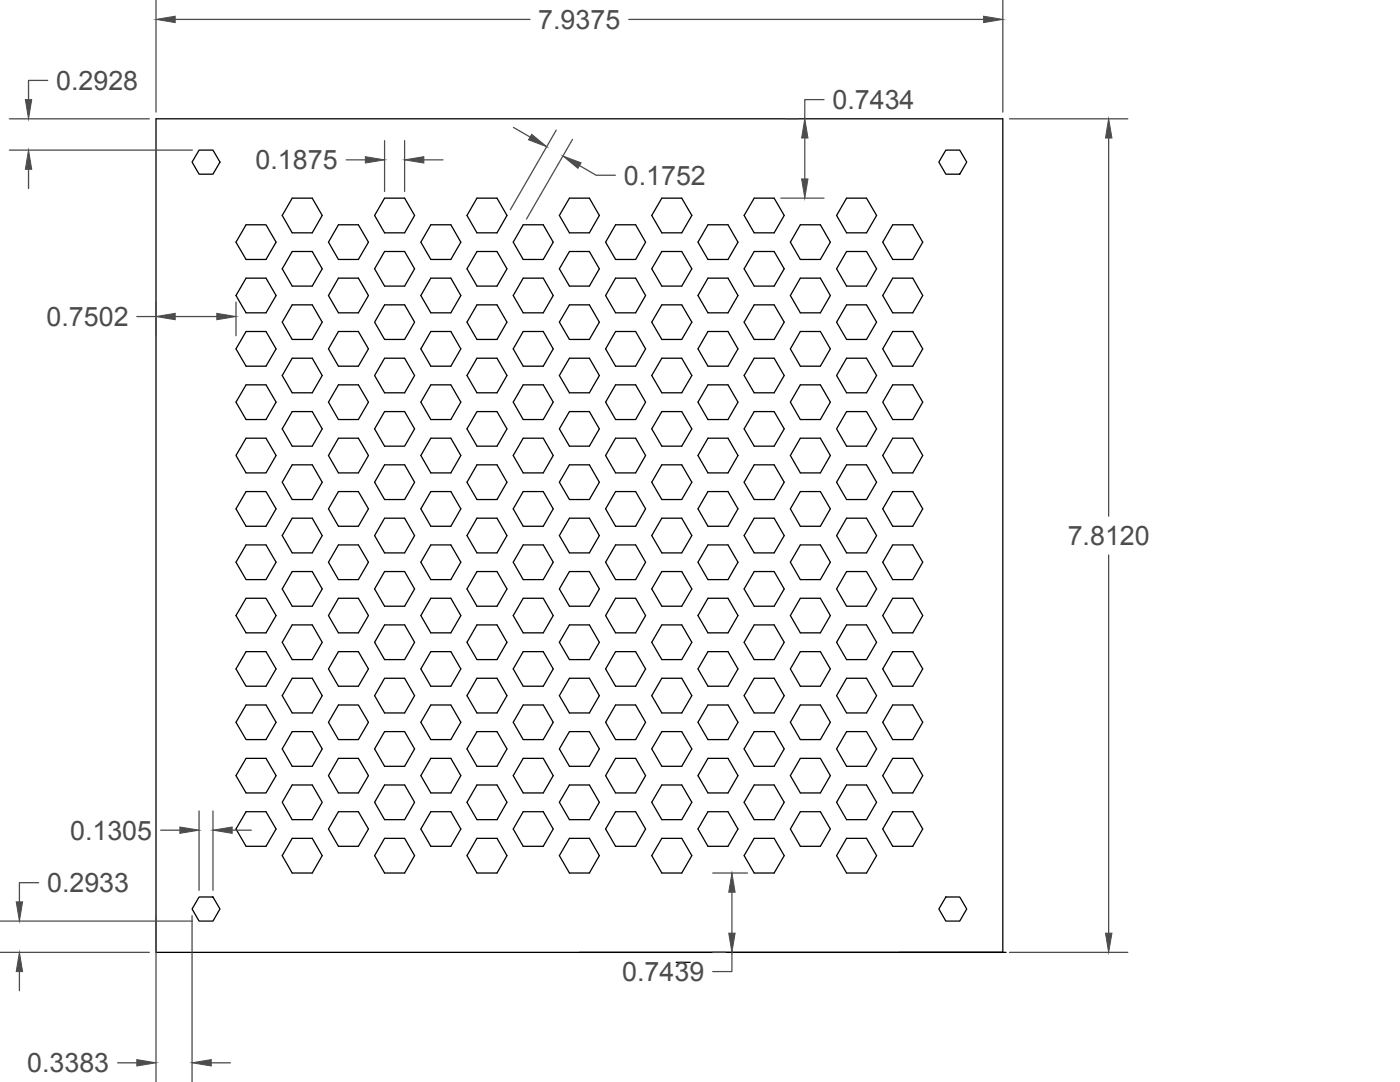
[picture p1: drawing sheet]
<svg xmlns="http://www.w3.org/2000/svg" width="279mm" height="216mm" viewBox="0 0 279 216" stroke-linecap="round" stroke-linejoin="round" font-family="sans-serif">
<defs><g id="words">
<g font-size="5.4" fill="#4c4c4c">
<text x="107.4" y="5.8">7.9375</text>
<text x="11.2" y="17.9">0.2928</text>
<text x="166.1" y="21.8">0.7434</text>
<text x="51" y="33.8">0.1875</text>
<text x="124.5" y="36.9">0.1752</text>
<text x="9.3" y="65">0.7502</text>
<text x="213.1" y="108.8">7.8120</text>
<text x="14" y="167.5">0.1305</text>
<text x="9.4" y="178">0.2933</text>
<text x="124.2" y="195.7">0.7439</text>
<text x="5.4" y="214">0.3383</text>
</g>
</g></defs>
<!-- layer: 0 -->
<g fill="none" stroke="#000" stroke-width=".25">
<path d="M39.7 30h2.8l1.4 2.3-1.4 2.5h-2.8l-1.4-2.5zM58.3 39.5h4l2 3.5-2 3.5h-4l-2-3.5zM76.8 39.5h4l1.9 3.5-1.9 3.5h-4l-2-3.5zM95.2 39.5h4l2 3.5-2 3.5h-4l-2-3.5zM113.6 39.5h4l2 3.5-2 3.5h-4l-2-3.5zM132.1 39.5h4l2 3.5-2 3.5h-4l-2-3.5zM150.5 39.5h4l2 3.5-2 3.5h-4l-2-3.5zM169 39.5h3.9l2 3.5-2 3.5h-3.9l-2-3.5zM188.8 30h2.7l1.4 2.3-1.4 2.5h-2.7l-1.4-2.5zM49.1 44.9h4l2 3.4-2 3.5h-4l-2-3.5zM49.1 55.5h4l2 3.5-2 3.4h-4l-2-3.4zM58.3 50.2h4l2 3.4-2 3.5h-4l-2-3.5z"/>
<path d="M67.5 44.9h4l2 3.4-2 3.5h-4l-1.9-3.5zM67.5 55.5h4l2 3.5-2 3.4h-4l-1.9-3.4zM76.8 50.2h4l1.9 3.4-1.9 3.5h-4l-2-3.5zM86 44.9h4l2 3.4-2 3.5h-4l-2-3.5zM86 55.5h4l2 3.5-2 3.4h-4l-2-3.4zM95.2 50.2h4l2 3.4-2 3.5h-4l-2-3.5zM104.4 44.9h4l2 3.4-2 3.5h-4l-2-3.5zM104.4 55.5h4l2 3.5-2 3.4h-4l-2-3.4zM113.6 50.2h4l2 3.4-2 3.5h-4l-2-3.5zM122.9 44.9h4l1.9 3.4-1.9 3.5h-4l-2-3.5zM122.9 55.5h4l1.9 3.5-1.9 3.4h-4l-2-3.4zM132.1 50.2h4l2 3.4-2 3.5h-4l-2-3.5z"/>
<path d="M141.3 44.9h4l2 3.4-2 3.5h-4l-2-3.5zM141.3 55.5h4l2 3.5-2 3.4h-4l-2-3.4zM150.5 50.2h4l2 3.4-2 3.5h-4l-2-3.5zM159.7 44.9h4l2 3.4-2 3.5h-4l-2-3.5zM159.7 55.5h4l2 3.5-2 3.4h-4l-2-3.4zM169 50.2h3.9l2 3.4-2 3.5h-3.9l-2-3.5zM178.2 44.9h4l2 3.4-2 3.5h-4l-2-3.5zM178.2 55.5h4l2 3.5-2 3.4h-4l-2-3.4zM49.1 76.8h4l2 3.4-2 3.5h-4l-2-3.5zM49.1 66.1h4l2 3.5-2 3.5h-4l-2-3.5zM58.3 60.8h4l2 3.5-2 3.4h-4l-2-3.4zM58.3 71.5h4l2 3.4-2 3.5h-4l-2-3.5z"/>
<path d="M67.5 76.8h4l2 3.4-2 3.5h-4l-1.9-3.5zM67.5 66.1h4l2 3.5-2 3.5h-4l-1.9-3.5zM76.8 60.8h4l1.9 3.5-1.9 3.4h-4l-2-3.4zM76.8 71.5h4l1.9 3.4-1.9 3.5h-4l-2-3.5zM86 76.8h4l2 3.4-2 3.5h-4l-2-3.5zM86 66.1h4l2 3.5-2 3.5h-4l-2-3.5zM95.2 71.5h4l2 3.4-2 3.5h-4l-2-3.5zM95.2 60.8h4l2 3.5-2 3.4h-4l-2-3.4zM104.4 76.8h4l2 3.4-2 3.5h-4l-2-3.5zM104.4 66.1h4l2 3.5-2 3.5h-4l-2-3.5zM113.6 60.8h4l2 3.5-2 3.4h-4l-2-3.4zM113.6 71.5h4l2 3.4-2 3.5h-4l-2-3.5z"/>
<path d="M122.9 76.8h4l1.9 3.4-1.9 3.5h-4l-2-3.5zM122.9 66.1h4l1.9 3.5-1.9 3.5h-4l-2-3.5zM132.1 60.8h4l2 3.5-2 3.4h-4l-2-3.4zM132.1 71.5h4l2 3.4-2 3.5h-4l-2-3.5zM141.3 76.8h4l2 3.4-2 3.5h-4l-2-3.5zM141.3 66.1h4l2 3.5-2 3.5h-4l-2-3.5zM150.5 60.8h4l2 3.5-2 3.4h-4l-2-3.4zM150.5 71.5h4l2 3.4-2 3.5h-4l-2-3.5zM159.7 76.8h4l2 3.4-2 3.5h-4l-2-3.5zM159.7 66.1h4l2 3.5-2 3.5h-4l-2-3.5zM169 60.8h3.9l2 3.5-2 3.4h-3.9l-2-3.4zM169 71.5h3.9l2 3.4-2 3.5h-3.9l-2-3.5z"/>
<path d="M178.2 76.8h4l2 3.4-2 3.5h-4l-2-3.5zM178.2 66.1h4l2 3.5-2 3.5h-4l-2-3.5zM49.1 98.1h4l2 3.4-2 3.5h-4l-2-3.5zM49.1 87.4h4l2 3.5-2 3.5h-4l-2-3.5zM58.3 82.1h4l2 3.5-2 3.4h-4l-2-3.4zM58.3 92.8h4l2 3.4-2 3.5h-4l-2-3.5zM67.5 98.1h4l2 3.4-2 3.5h-4l-1.9-3.5zM67.5 87.4h4l2 3.5-2 3.5h-4l-1.9-3.5zM76.8 82.1h4l1.9 3.5-1.9 3.4h-4l-2-3.4zM76.8 92.8h4l1.9 3.4-1.9 3.5h-4l-2-3.5zM86 98.1h4l2 3.4-2 3.5h-4l-2-3.5zM86 87.4h4l2 3.5-2 3.5h-4l-2-3.5z"/>
<path d="M95.2 82.1h4l2 3.5-2 3.4h-4l-2-3.4zM95.2 92.8h4l2 3.4-2 3.5h-4l-2-3.5zM104.4 98.1h4l2 3.4-2 3.5h-4l-2-3.5zM104.4 87.4h4l2 3.5-2 3.5h-4l-2-3.5zM113.6 82.1h4l2 3.5-2 3.4h-4l-2-3.4zM113.6 92.8h4l2 3.4-2 3.5h-4l-2-3.5zM122.9 98.1h4l1.9 3.4-1.9 3.5h-4l-2-3.5zM122.9 87.4h4l1.9 3.5-1.9 3.5h-4l-2-3.5zM132.1 82.1h4l2 3.5-2 3.4h-4l-2-3.4zM132.1 92.8h4l2 3.4-2 3.5h-4l-2-3.5zM141.3 98.1h4l2 3.4-2 3.5h-4l-2-3.5zM141.3 87.4h4l2 3.5-2 3.5h-4l-2-3.5z"/>
<path d="M150.5 82.1h4l2 3.5-2 3.4h-4l-2-3.4zM150.5 92.8h4l2 3.4-2 3.5h-4l-2-3.5zM159.7 98.1h4l2 3.4-2 3.5h-4l-2-3.5zM159.7 87.4h4l2 3.5-2 3.5h-4l-2-3.5zM169 82.1h3.9l2 3.5-2 3.4h-3.9l-2-3.4zM169 92.8h3.9l2 3.4-2 3.5h-3.9l-2-3.5zM178.2 98.1h4l2 3.4-2 3.5h-4l-2-3.5zM178.2 87.4h4l2 3.5-2 3.5h-4l-2-3.5zM49.1 119.4h4l2 3.4-2 3.5h-4l-2-3.5zM49.1 108.7h4l2 3.5-2 3.5h-4l-2-3.5zM58.3 103.4h4l2 3.5-2 3.4h-4l-2-3.4zM58.3 114h4l2 3.5-2 3.5h-4l-2-3.5z"/>
<path d="M67.5 108.7h4l2 3.5-2 3.5h-4l-1.9-3.5zM67.5 119.4h4l2 3.4-2 3.5h-4l-1.9-3.5zM76.8 103.4h4l1.9 3.5-1.9 3.4h-4l-2-3.4zM76.8 114h4l1.9 3.5-1.9 3.5h-4l-2-3.5zM86 108.7h4l2 3.5-2 3.5h-4l-2-3.5zM86 119.4h4l2 3.4-2 3.5h-4l-2-3.5zM95.2 114h4l2 3.5-2 3.5h-4l-2-3.5zM95.2 103.4h4l2 3.5-2 3.4h-4l-2-3.4zM104.4 108.7h4l2 3.5-2 3.5h-4l-2-3.5zM104.4 119.4h4l2 3.4-2 3.5h-4l-2-3.5zM113.6 114h4l2 3.5-2 3.5h-4l-2-3.5zM113.6 103.4h4l2 3.5-2 3.4h-4l-2-3.4z"/>
<path d="M122.9 108.7h4l1.9 3.5-1.9 3.5h-4l-2-3.5zM122.9 119.4h4l1.9 3.4-1.9 3.5h-4l-2-3.5zM132.1 114h4l2 3.5-2 3.5h-4l-2-3.5zM132.1 103.4h4l2 3.5-2 3.4h-4l-2-3.4zM141.3 108.7h4l2 3.5-2 3.5h-4l-2-3.5zM141.3 119.4h4l2 3.4-2 3.5h-4l-2-3.5zM150.5 114h4l2 3.5-2 3.5h-4l-2-3.5zM150.5 103.4h4l2 3.5-2 3.4h-4l-2-3.4zM159.7 108.7h4l2 3.5-2 3.5h-4l-2-3.5zM159.7 119.4h4l2 3.4-2 3.5h-4l-2-3.5zM169 114h3.9l2 3.5-2 3.5h-3.9l-2-3.5zM169 103.4h3.9l2 3.5-2 3.4h-3.9l-2-3.4z"/>
<path d="M178.2 108.7h4l2 3.5-2 3.5h-4l-2-3.5zM178.2 119.4h4l2 3.4-2 3.5h-4l-2-3.5zM49.1 130h4l2 3.5-2 3.4h-4l-2-3.4zM58.3 124.7h4l2 3.5-2 3.4h-4l-2-3.4zM58.3 135.3h4l2 3.5-2 3.5h-4l-2-3.5zM67.5 130h4l2 3.5-2 3.4h-4l-1.9-3.4zM76.8 124.7h4l1.9 3.5-1.9 3.4h-4l-2-3.4zM76.8 135.3h4l1.9 3.5-1.9 3.5h-4l-2-3.5zM86 130h4l2 3.5-2 3.4h-4l-2-3.4zM95.2 135.3h4l2 3.5-2 3.5h-4l-2-3.5zM95.2 124.7h4l2 3.5-2 3.4h-4l-2-3.4zM104.4 130h4l2 3.5-2 3.4h-4l-2-3.4z"/>
<path d="M113.6 124.7h4l2 3.5-2 3.4h-4l-2-3.4zM113.6 135.3h4l2 3.5-2 3.5h-4l-2-3.5zM122.9 130h4l1.9 3.5-1.9 3.4h-4l-2-3.4zM132.1 124.7h4l2 3.5-2 3.4h-4l-2-3.4zM132.1 135.3h4l2 3.5-2 3.5h-4l-2-3.5zM141.3 130h4l2 3.5-2 3.4h-4l-2-3.4zM150.5 124.7h4l2 3.5-2 3.4h-4l-2-3.4zM150.5 135.3h4l2 3.5-2 3.5h-4l-2-3.5zM159.7 130h4l2 3.5-2 3.4h-4l-2-3.4zM169 124.7h3.9l2 3.5-2 3.4h-3.9l-2-3.4zM169 135.3h3.9l2 3.5-2 3.5h-3.9l-2-3.5zM178.2 130h4l2 3.5-2 3.4h-4l-2-3.4z"/>
<path d="M49.1 140.7h4l2 3.4-2 3.5h-4l-2-3.5zM49.1 151.3h4l2 3.5-2 3.4h-4l-2-3.4zM58.3 156.6h4l2 3.5-2 3.5h-4l-2-3.5zM58.3 146h4l2 3.4-2 3.5h-4l-2-3.5zM67.5 140.7h4l2 3.4-2 3.5h-4l-1.9-3.5zM67.5 151.3h4l2 3.5-2 3.4h-4l-1.9-3.4zM76.8 156.6h4l1.9 3.5-1.9 3.5h-4l-2-3.5zM76.8 146h4l1.9 3.4-1.9 3.5h-4l-2-3.5zM86 151.3h4l2 3.5-2 3.4h-4l-2-3.4zM86 140.7h4l2 3.4-2 3.5h-4l-2-3.5zM95.2 156.6h4l2 3.5-2 3.5h-4l-2-3.5zM95.2 146h4l2 3.4-2 3.5h-4l-2-3.5z"/>
<path d="M104.4 151.3h4l2 3.5-2 3.4h-4l-2-3.4zM104.4 140.7h4l2 3.4-2 3.5h-4l-2-3.5zM113.6 156.6h4l2 3.5-2 3.5h-4l-2-3.5zM113.6 146h4l2 3.4-2 3.5h-4l-2-3.5zM122.9 151.3h4l1.9 3.5-1.9 3.4h-4l-2-3.4zM122.9 140.7h4l1.9 3.4-1.9 3.5h-4l-2-3.5zM132.1 156.6h4l2 3.5-2 3.5h-4l-2-3.5zM132.1 146h4l2 3.4-2 3.5h-4l-2-3.5zM141.3 151.3h4l2 3.5-2 3.4h-4l-2-3.4zM141.3 140.7h4l2 3.4-2 3.5h-4l-2-3.5zM150.5 156.6h4l2 3.5-2 3.5h-4l-2-3.5zM150.5 146h4l2 3.4-2 3.5h-4l-2-3.5z"/>
<path d="M159.7 151.3h4l2 3.5-2 3.4h-4l-2-3.4zM159.7 140.7h4l2 3.4-2 3.5h-4l-2-3.5zM169 156.6h3.9l2 3.5-2 3.5h-3.9l-2-3.5zM169 146h3.9l2 3.4-2 3.5h-3.9l-2-3.5zM178.2 151.3h4l2 3.5-2 3.4h-4l-2-3.4zM178.2 140.7h4l2 3.4-2 3.5h-4l-2-3.5zM39.7 179h2.8l1.4 2.4-1.4 2.4h-2.8l-1.4-2.4zM49.1 162h4l2 3.4-2 3.5h-4l-2-3.5zM58.3 167.3h4l2 3.4-2 3.5h-4l-2-3.5zM67.5 162h4l2 3.4-2 3.5h-4l-1.9-3.5zM76.8 167.3h4l1.9 3.4-1.9 3.5h-4l-2-3.5zM86 162h4l2 3.4-2 3.5h-4l-2-3.5z"/>
<path d="M95.2 167.3h4l2 3.4-2 3.5h-4l-2-3.5zM104.4 162h4l2 3.4-2 3.5h-4l-2-3.5zM113.6 167.3h4l2 3.4-2 3.5h-4l-2-3.5zM122.9 162h4l1.9 3.4-1.9 3.5h-4l-2-3.5zM132.1 167.3h4l2 3.4-2 3.5h-4l-2-3.5zM141.3 162h4l2 3.4-2 3.5h-4l-2-3.5zM150.5 167.3h4l2 3.4-2 3.5h-4l-2-3.5zM159.7 162h4l2 3.4-2 3.5h-4l-2-3.5zM169 167.3h3.9l2 3.4-2 3.5h-3.9l-2-3.5zM178.2 162h4l2 3.4-2 3.5h-4l-2-3.5zM188.8 179h2.7l1.4 2.4-1.4 2.4h-2.7l-1.4-2.4zM134.9 192h2.9"/>
<path d="M200.1 190v-166.3h-169v166.3h169.7"/>
</g>
<g fill="none" stroke="#4c4c4c" stroke-width=".25">
<path d="M9.5 16h-3.8v3.9M31.1 0v22.4M35 3.9h70.8M125.5 3.9h70.8M164.4 19.9h-3.8v3.8M200.1 0v22.4M1.9 23.7h27.9M1.9 30h36.5M5.7 33.8v3.8M69.1 31.9h3.8M76.8 28.1v10.1M80.8 28.1v10.1"/>
<path d="M84.6 31.9h3.8M102.5 25.4l3.3 1.9M111 26l-9.1 15.8M114.3 27.8l-9.2 15.9M115.7 33l3.3 2h3.8M155.8 39.5h8.6M156.8 23.7h2.5M160.6 27.5v8.2M201.5 23.7h23.6M221.3 27.5v75.5M27.3 63.2h3.8M31.1 60.3v6.7"/>
<path d="M35 63.2h8.3M47.1 60.3v6.7M221.3 110.7v75.5M7.7 176.1h-3.8v3.9M32.1 165.7h3.8M39.7 161.8v15.9M42.5 161.8v15.9M46.3 165.7h3.9M142.2 174.2h7M146.1 178v8.2M0 190h29.8M0 183.8h38.4"/>
<path d="M3.9 193.9v3.8M31.1 182.7v33.2M38.3 182.7v33.2M142.2 190h2.5M146.1 190v3.9h-3.9M201.5 190h23.6M23.5 212.1h3.8M42.2 212.1h3.8"/>
</g>
<g fill="#4c4c4c" stroke="#4c4c4c" stroke-width=".2">
<path d="M196.3 3.2l3.8 .7-3.8 .6z"/>
<path d="M31.1 3.9l3.9-.7v1.3z"/>
<path d="M220.6 186.2h1.3l-.6 3.8z"/>
<path d="M221.3 23.7l.6 3.8h-1.3z"/>
<path d="M3.9 190l.6 3.9h-1.3z"/>
<path d="M3.2 180h1.3l-.6 3.8z"/>
<path d="M5.7 30l.6 3.8h-1.2z"/>
<path d="M5.1 19.9h1.2l-.6 3.8z"/>
<path d="M38.3 212.1l3.9-.7v1.3z"/>
<path d="M27.3 211.4l3.8 .7-3.8 .6z"/>
<path d="M42.5 165.7l3.8-.7v1.3z"/>
<path d="M35.9 165l3.8 .7-3.8 .6z"/>
<path d="M80.8 31.9l3.8-.6v1.2z"/>
<path d="M72.9 31.3l3.9 .6-3.9 .6z"/>
<path d="M106.1 26.8l3 2.5-3.6-1.4z"/>
<path d="M112.4 31.1l3.6 1.4-.7 1.1z"/>
<path d="M146.1 174.2l.6 3.8h-1.3z"/>
<path d="M145.4 186.2h1.3l-.6 3.8z"/>
<path d="M43.3 62.5l3.8 .7-3.8 .6z"/>
<path d="M31.1 63.2l3.9-.7v1.3z"/>
<path d="M160 35.7h1.2l-.6 3.8z"/>
<path d="M160.6 23.7l.6 3.8h-1.2z"/>
</g>
<use href="#words"/>
</svg>
